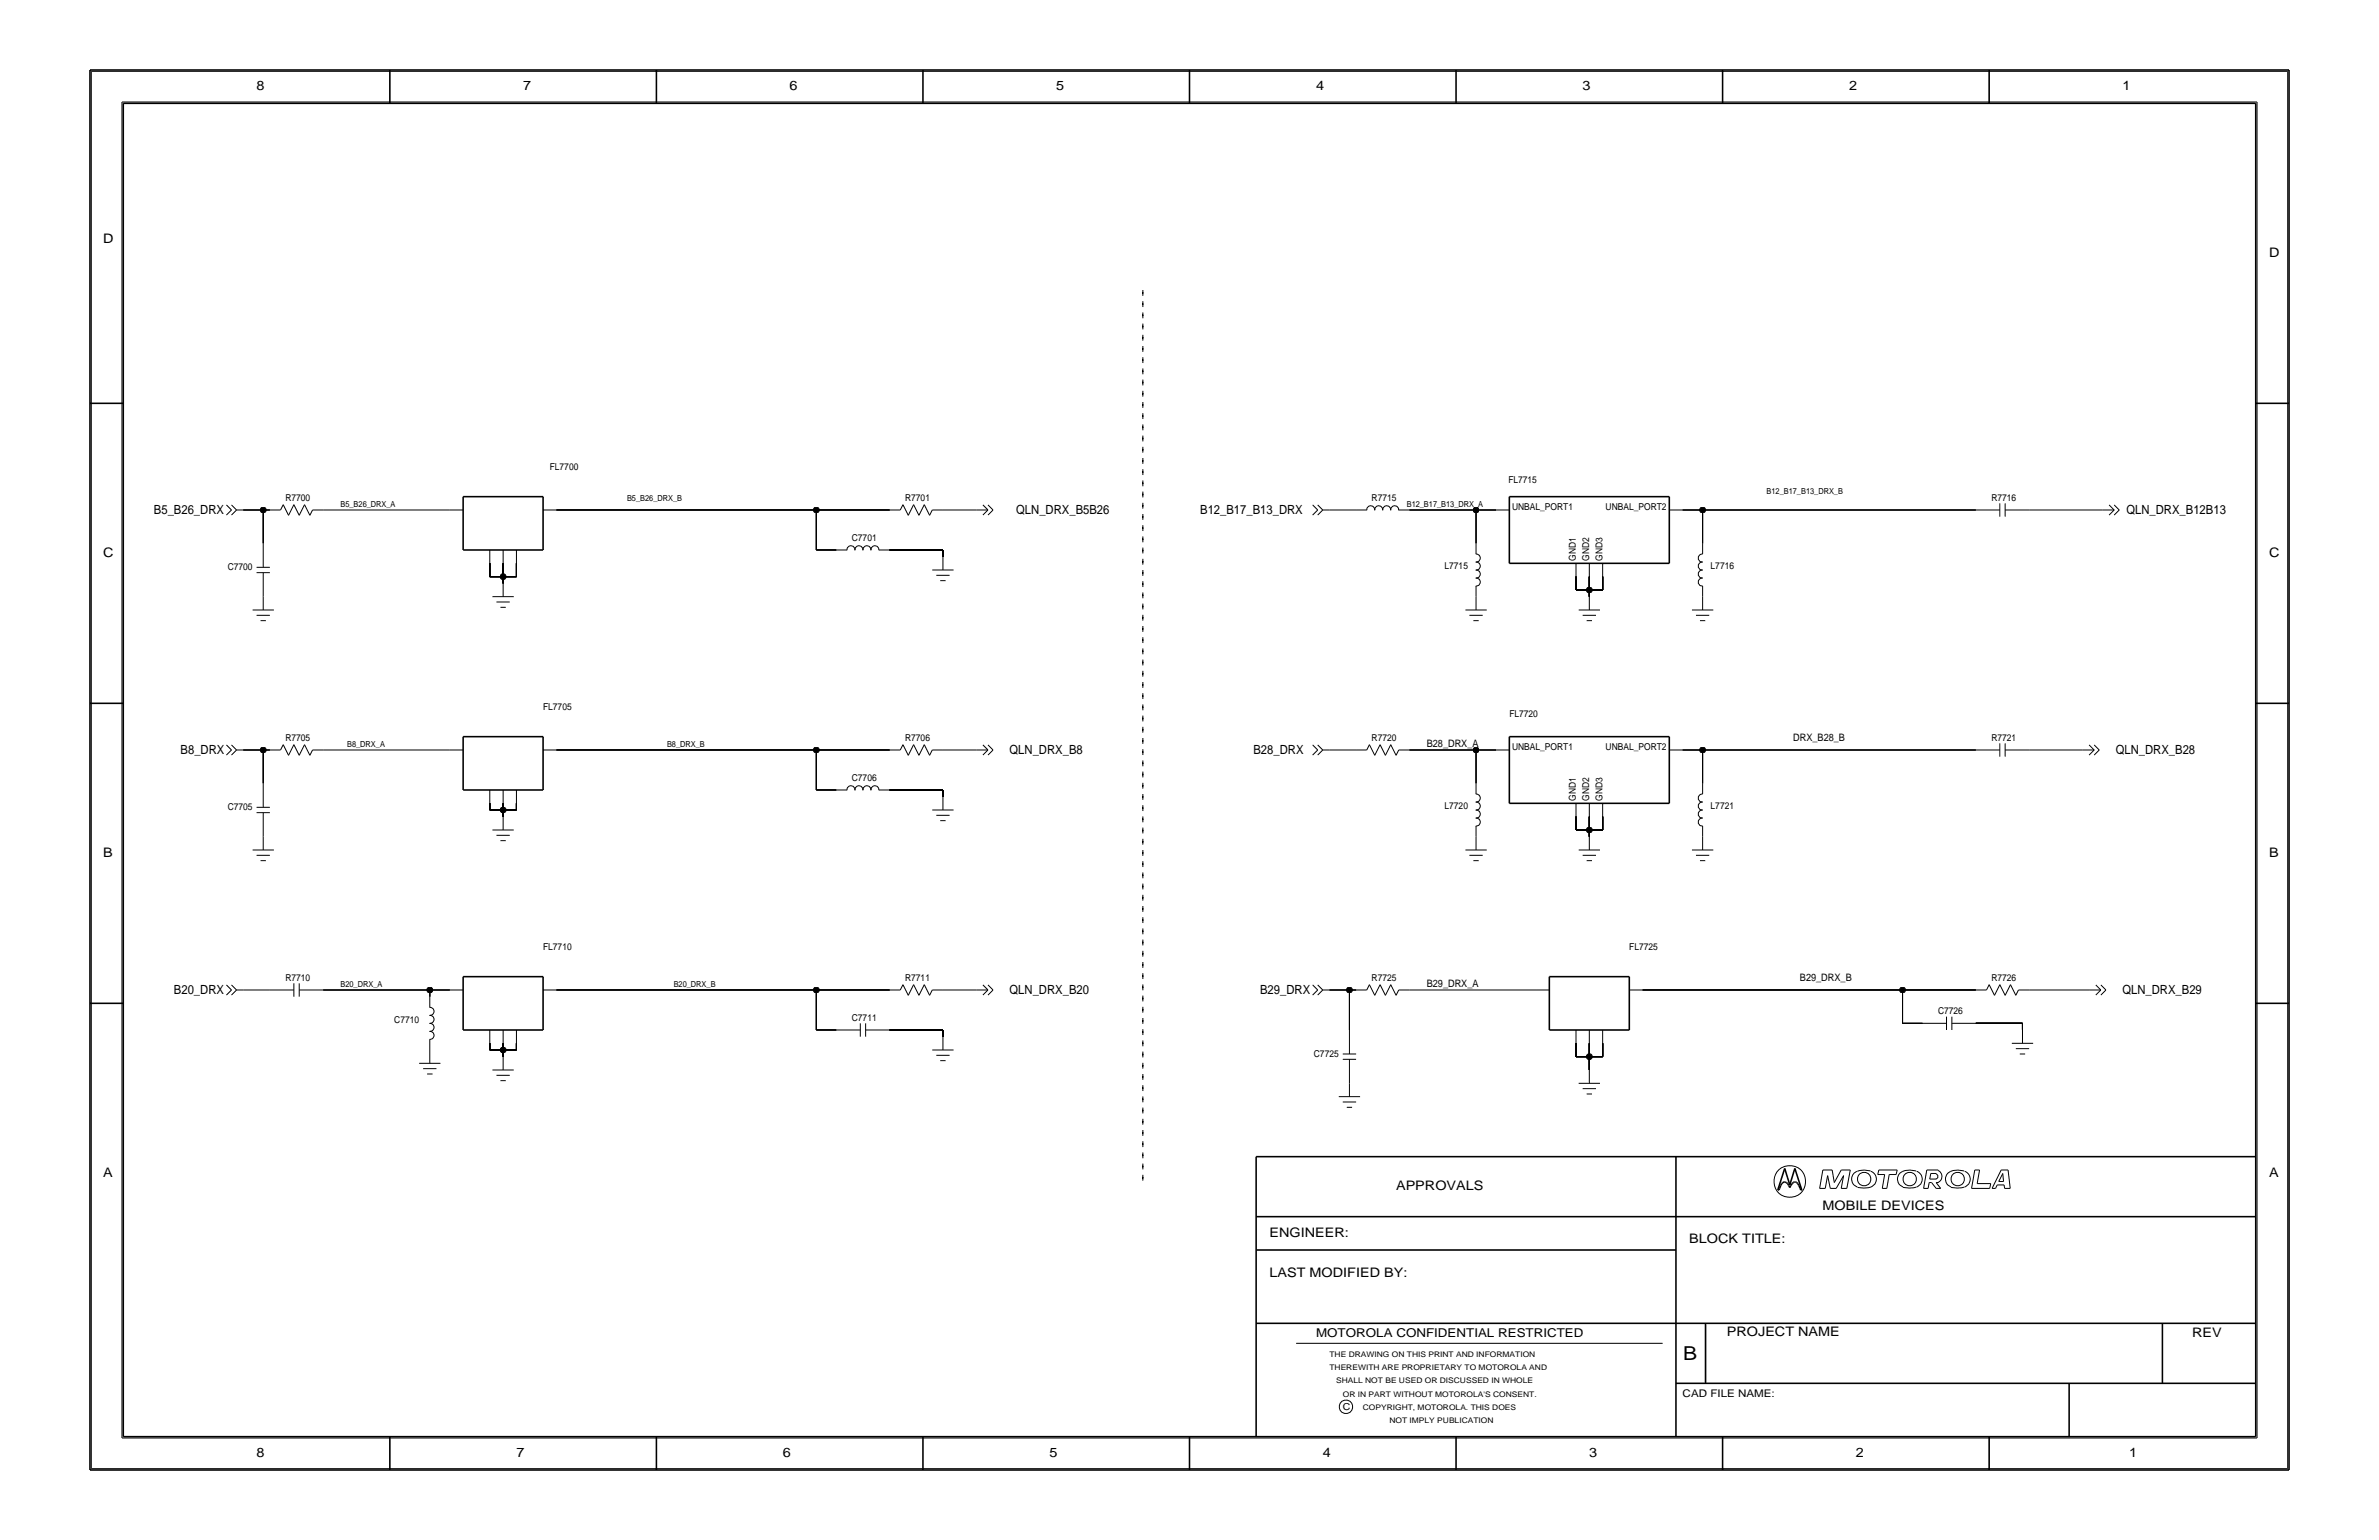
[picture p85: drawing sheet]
<svg xmlns="http://www.w3.org/2000/svg" width="432mm" height="279mm" viewBox="0 0 432 279" stroke-linecap="round" stroke-linejoin="round" font-family="sans-serif">
<defs><g id="words">
<text font-size="3.5" x="305.5" y="246.7">B</text>
<g font-size="2.4">
<text x="46.6" y="16.3">8</text>
<text x="94.9" y="16.3">7</text>
<text x="143.3" y="16.3">6</text>
<text x="191.7" y="16.3">5</text>
<text x="238.9" y="16.3">4</text>
<text x="287.3" y="16.3">3</text>
<text x="335.6" y="16.3">2</text>
<text x="385.2" y="16.3">1</text>
<text x="18.7" y="44.1">D</text>
<text x="411.8" y="46.6">D</text>
<text x="18.7" y="101">C</text>
<text x="411.8" y="101">C</text>
<text x="18.7" y="155.4">B</text>
<text x="411.8" y="155.4">B</text>
<text x="18.7" y="213.5">A</text>
<text x="253.4" y="215.9">APPROVALS</text>
<text x="411.8" y="213.5">A</text>
<text x="330.8" y="219.5">MOBILE DEVICES</text>
<text x="230.4" y="224.4">ENGINEER:</text>
<text x="306.6" y="225.6">BLOCK TITLE:</text>
<text x="230.4" y="231.6">LAST MODIFIED BY:</text>
<text x="313.4" y="242.4">PROJECT NAME</text>
<text x="397.9" y="242.5">REV</text>
<text x="46.6" y="264.3">8</text>
<text x="93.7" y="264.3">7</text>
<text x="142.1" y="264.3">6</text>
<text x="190.5" y="264.3">5</text>
<text x="240.1" y="264.3">4</text>
<text x="288.5" y="264.3">3</text>
<text x="336.9" y="264.3">2</text>
<text x="386.4" y="264.3">1</text>
</g>
<g font-size="2.3">
<text x="27.9" y="93.3">B5_B26_DRX</text>
<text x="184.5" y="93.3">QLN_DRX_B5B26</text>
<text x="217.8" y="93.3">B12_B17_B13_DRX</text>
<text x="386" y="93.3">QLN_DRX_B12B13</text>
<text x="32.8" y="136.8">B8_DRX</text>
<text x="183.2" y="136.8">QLN_DRX_B8</text>
<text x="227.5" y="136.8">B28_DRX</text>
<text x="384" y="136.8">QLN_DRX_B28</text>
<text x="31.6" y="180.3">B20_DRX</text>
<text x="183.2" y="180.3">QLN_DRX_B20</text>
<text x="228.7" y="180.3">B29_DRX</text>
<text x="385.2" y="180.3">QLN_DRX_B29</text>
</g>
<text font-size="2.2" x="238.9" y="242.5">MOTOROLA CONFIDENTIAL RESTRICTED</text>
<g font-size="1.9">
<text x="259" y="135.6">B28_DRX_A</text>
<text x="325.5" y="134.4">DRX_B28_B</text>
<text x="259" y="179.1">B29_DRX_A</text>
<text x="326.7" y="177.9">B29_DRX_B</text>
<text x="305.4" y="253.4">CAD FILE NAME:</text>
</g>
<g font-size="1.7">
<text x="99.8" y="85.3">FL7700</text>
<text x="273.8" y="87.7">FL7715</text>
<text x="51.8" y="91">R7700</text>
<text x="164.3" y="91">R7701</text>
<text x="249" y="91">R7715</text>
<text x="274.4" y="92.5">UNBAL_PORT1</text>
<text x="291.4" y="92.5">UNBAL_PORT2</text>
<text x="361.4" y="91">R7716</text>
<text x="154.6" y="98.2">C7701</text>
<text x="286.1" y="101.7" transform="rotate(-90 286.1 101.7)">GND1</text>
<text x="288.5" y="101.7" transform="rotate(-90 288.5 101.7)">GND2</text>
<text x="290.9" y="101.7" transform="rotate(-90 290.9 101.7)">GND3</text>
<text x="41.3" y="103.4">C7700</text>
<text x="262.2" y="103.2">L7715</text>
<text x="310.5" y="103.2">L7716</text>
<text x="98.6" y="128.8">FL7705</text>
<text x="274" y="130">FL7720</text>
<text x="51.8" y="134.5">R7705</text>
<text x="164.3" y="134.5">R7706</text>
<text x="249" y="134.5">R7720</text>
<text x="274.4" y="136.1">UNBAL_PORT1</text>
<text x="291.4" y="136.1">UNBAL_PORT2</text>
<text x="361.4" y="134.5">R7721</text>
<text x="154.6" y="141.6">C7706</text>
<text x="41.3" y="147">C7705</text>
<text x="262.2" y="146.8">L7720</text>
<text x="286.1" y="145.3" transform="rotate(-90 286.1 145.3)">GND1</text>
<text x="288.5" y="145.3" transform="rotate(-90 288.5 145.3)">GND2</text>
<text x="290.9" y="145.3" transform="rotate(-90 290.9 145.3)">GND3</text>
<text x="310.5" y="146.8">L7721</text>
<text x="98.6" y="172.4">FL7710</text>
<text x="295.7" y="172.4">FL7725</text>
<text x="51.8" y="178.1">R7710</text>
<text x="164.3" y="178.1">R7711</text>
<text x="249" y="178.1">R7725</text>
<text x="361.4" y="178.1">R7726</text>
<text x="71.6" y="185.7">C7710</text>
<text x="154.6" y="185.2">C7711</text>
<text x="351.8" y="184">C7726</text>
<text x="238.5" y="191.7">C7725</text>
<text x="243.7" y="255.8">C</text>
</g>
<g font-size="1.5">
<text x="320.6" y="89.6">B12_B17_B13_DRX_B</text>
<text x="61.8" y="92">B5_B26_DRX_A</text>
<text x="113.8" y="90.8">B5_B26_DRX_B</text>
<text x="255.3" y="92">B12_B17_B13_DRX_A</text>
<text x="63" y="135.6">B8_DRX_A</text>
<text x="121.1" y="135.6">B8_DRX_B</text>
<text x="61.8" y="179.1">B20_DRX_A</text>
<text x="122.3" y="179.1">B20_DRX_B</text>
</g>
<g font-size="1.4">
<text x="241.3" y="246.1">THE DRAWING ON THIS PRINT AND INFORMATION</text>
<text x="241.3" y="248.6">THEREWITH ARE PROPRIETARY TO MOTOROLA AND</text>
<text x="242.5" y="251">SHALL NOT BE USED OR DISCUSSED IN WHOLE</text>
<text x="243.7" y="253.4">OR IN PART WITHOUT MOTOROLA'S CONSENT.</text>
<text x="247.3" y="255.8">COPYRIGHT, MOTOROLA. THIS DOES</text>
<text x="252.2" y="258.2">NOT IMPLY PUBLICATION</text>
</g>
</g></defs>
<!-- layer: Nets -->
<g fill="none" stroke="#000" stroke-width=".18">
<path d="M44.1 92.5h3.7zM47.8 92.5v6.1zM47.8 92.5h1.2zM58.7 92.5h22.9zM101 92.5h47.2zM148.2 99.8h3.6zM148.2 92.5h13.3zM148.2 92.5v7.3zM161.5 99.8h9.6zM171.1 92.5h6.1zM171.1 99.8v1.2zM241.3 92.5h4.8z"/>
<path d="M255.8 92.5h12.1zM267.9 92.5h3.6zM267.9 92.5v6.1zM305.4 92.5h3.6zM309 92.5v6.1zM309 92.5h49.6zM368.3 92.5h13.3zM88.9 104.6h2.4zM88.9 102.2v2.4zM91.3 102.2v2.4zM91.3 104.6v1.2zM91.3 104.6h2.4z"/>
<path d="M93.7 102.2v2.4zM286.1 104.6v2.4zM286.1 107h2.4zM288.5 104.6v2.4zM288.5 107v1.3zM288.5 107h2.4zM290.9 104.6v2.4zM44.1 136.1h3.7zM47.8 136.1h1.2zM47.8 136.1v6zM58.7 136.1h22.9zM101 136.1h47.2z"/>
<path d="M148.2 136.1v7.2zM148.2 136.1h13.3zM171.1 136.1h6.1zM241.3 136.1h4.8zM255.8 136.1h12.1zM267.9 136.1h3.6zM267.9 136.1v6zM305.4 136.1h3.6zM309 136.1v6zM309 136.1h49.6zM368.3 136.1h9.7zM88.9 145.7v1.3z"/>
<path d="M88.9 147h2.4zM91.3 145.7v1.3zM91.3 147v1.2zM91.3 147h2.4zM93.7 145.7v1.3zM148.2 143.3h3.6zM161.5 143.3h9.6zM171.1 143.3v1.2zM286.1 148.2v2.4zM286.1 150.6h2.4zM288.5 150.6v1.2zM288.5 148.2v2.4z"/>
<path d="M288.5 150.6h2.4zM290.9 148.2v2.4zM44.1 179.6h4.9zM58.7 179.6h19.3zM78 179.6v1.2zM78 179.6h3.6zM101 179.6h47.2zM148.2 179.6v7.3zM148.2 179.6h13.3zM171.1 179.6h6.1zM241.3 179.6h3.6zM244.9 179.6h1.2z"/>
<path d="M244.9 179.6v7.3zM255.8 179.6h23zM298.1 179.6h47.2zM345.3 179.6v6.1zM345.3 179.6h13.3zM368.3 179.6h10.9zM88.9 189.3v1.2zM88.9 190.5h2.4zM91.3 189.3v1.2zM91.3 190.5v1.2zM91.3 190.5h2.4zM93.7 189.3v1.2z"/>
<path d="M148.2 186.9h3.6zM161.5 186.9h9.6zM171.1 186.9v1.2zM286.1 191.7h2.4zM286.1 189.3v2.4zM288.5 191.7v2.4zM288.5 189.3v2.4zM288.5 191.7h2.4zM290.9 189.3v2.4zM345.3 185.7h3.6zM358.6 185.7h8.5zM367.1 185.7v1.2z"/>
</g>
<path d="M207.4 52.6v162.1z" fill="none" stroke="#000" stroke-width=".18" stroke-dasharray=".7 1.4" stroke-linecap="butt"/>
<g fill="#000" stroke="#000" stroke-width=".18">
<circle cx="47.8" cy="92.5" r=".53"/>
<circle cx="148.2" cy="92.5" r=".53"/>
<circle cx="267.9" cy="92.5" r=".53"/>
<circle cx="309" cy="92.5" r=".53"/>
<circle cx="91.3" cy="104.6" r=".53"/>
<circle cx="288.5" cy="107" r=".53"/>
<circle cx="47.8" cy="136.1" r=".53"/>
<circle cx="148.2" cy="136.1" r=".53"/>
<circle cx="267.9" cy="136.1" r=".53"/>
<circle cx="309" cy="136.1" r=".53"/>
<circle cx="91.3" cy="147" r=".53"/>
<circle cx="288.5" cy="150.6" r=".53"/>
<circle cx="78" cy="179.6" r=".53"/>
<circle cx="148.2" cy="179.6" r=".53"/>
<circle cx="244.9" cy="179.6" r=".53"/>
<circle cx="345.3" cy="179.6" r=".53"/>
<circle cx="91.3" cy="190.5" r=".53"/>
<circle cx="288.5" cy="191.7" r=".53"/>
</g>
<!-- layer: Components -->
<g fill="none" stroke="#000" stroke-width=".18">
<path d="M41.1 91.6l.9 .9zM42 92.5l-.9 .9zM42 91.6l.9 .9zM42.9 92.5l-.9 .9zM42.9 92.5h1.2zM47.8 98.6v4.3zM49 92.5h1.9zM51.4 91.6l1 1.9zM51.4 91.6l-.5 .9zM53.3 91.6l-.9 1.9zM53.3 91.6l1 1.9zM55.3 91.6l.9 1.9z"/>
<path d="M55.3 91.6l-1 1.9zM56.7 92.5l-.5 1zM56.7 92.5h2zM81.6 92.5h2.5zM88.9 99.8v2.4zM91.3 99.8v2.4zM93.7 99.8v2.4zM98.6 92.5h2.4zM151.8 99.8h1.9zM153.7 99.8a.71 .71 0 0 1 .7-.8 .71 .71 0 0 1 .7 .8M155.2 99.8a.71 .71 0 0 1 .7-.8 .71 .71 0 0 1 .7 .8M156.6 99.8a.71 .71 0 0 1 .7-.8 .71 .71 0 0 1 .7 .8"/>
<path d="M158.1 99.8a.71 .71 0 0 1 .7-.8 .71 .71 0 0 1 .7 .8M159.5 99.8h2zM161.5 92.5h1.9zM163.9 91.6l1 1.9zM163.9 91.6l-.5 .9zM165.8 91.6l-.9 1.9zM165.8 91.6l1 1.9zM167.8 91.6l.9 1.9zM167.8 91.6l-1 1.9zM169.2 92.5l-.5 1zM169.2 92.5h1.9zM177.2 92.5h2.1z"/>
<path d="M178.4 91.6l.9 .9zM178.4 93.4l.9-.9zM179.3 91.6l.9 .9zM179.3 93.4l.9-.9zM238.3 91.6l.9 .9zM239.2 92.5l-.9 .9zM239.2 91.6l.9 .9zM240.1 92.5l-.9 .9zM240.1 92.5h1.2zM246.1 92.5h2zM248.1 92.6a.71 .71 0 0 1 .7-.8 .71 .71 0 0 1 .7 .8M249.5 92.6a.71 .71 0 0 1 .7-.8 .71 .71 0 0 1 .7 .8"/>
<path d="M251 92.6a.71 .71 0 0 1 .7-.8 .71 .71 0 0 1 .7 .8M252.4 92.6a.71 .71 0 0 1 .7-.8 .71 .71 0 0 1 .7 .8M253.9 92.5h1.9zM267.9 98.6v1.9zM271.5 92.5h2.5zM303 92.5h2.4zM309 98.6v1.9zM358.6 92.5h4.4zM363 91.3v2.4zM363.9 92.5h4.4zM363.9 91.3v2.4zM381.6 92.5h2.1z"/>
<path d="M382.8 91.6l.9 .9zM382.8 93.4l.9-.9zM383.7 91.6l1 .9zM383.7 93.4l1-.9zM45.8 110.7h3.9zM46.6 102.9h2.4zM46.6 111.6h2.4zM46.6 103.9h2.4zM47.3 112.6h1zM47.8 108.3v2.4zM47.8 103.9v4.4zM89.4 108.3h3.9z"/>
<path d="M90.1 109.2h2.4zM90.8 110.2h1zM91.3 105.8v2.5zM169.2 103.4h3.9zM169.9 104.4h2.5zM170.7 105.3h.9zM171.1 101v2.4zM266 110.7h3.8zM266.7 111.6h2.4zM267.4 112.6h1zM267.9 100.6a.71 .71 0 0 1 .8 .7 .71 .71 0 0 1-.8 .7M267.9 103.5a.71 .71 0 0 1 .8 .7 .71 .71 0 0 1-.8 .7"/>
<path d="M267.9 104.9a.71 .71 0 0 1 .8 .7 .71 .71 0 0 1-.8 .7M267.9 102a.71 .71 0 0 1 .8 .7 .71 .71 0 0 1-.8 .7M267.9 106.3v2zM267.9 108.3v2.4zM286.1 102.2v2.4zM286.5 110.7h3.9zM287.3 111.6h2.4zM288 112.6h1zM288.5 102.2v2.4zM288.5 108.3v2.4zM290.9 102.2v2.4zM307.1 110.7h3.9z"/>
<path d="M307.8 111.6h2.4zM308.5 112.6h1zM309 106.3v2zM309 108.3v2.4zM309 100.6a.71 .71 0 0 0-.7 .7 .71 .71 0 0 0 .7 .7M309 103.5a.71 .71 0 0 0-.7 .7 .71 .71 0 0 0 .7 .7M309 104.9a.71 .71 0 0 0-.7 .7 .71 .71 0 0 0 .7 .7M309 102a.71 .71 0 0 0-.7 .7 .71 .71 0 0 0 .7 .7M41.1 135.2l.9 .9zM42 136.1l-.9 .9zM42 135.2l.9 .9zM42.9 136.1l-.9 .9z"/>
<path d="M42.9 136.1h1.2zM49 136.1h1.9zM51.4 135.1l1 1.9zM51.4 135.1l-.5 1zM53.3 135.1l-.9 1.9zM53.3 135.1l1 1.9zM55.3 135.1l.9 1.9zM55.3 135.1l-1 1.9zM56.7 136.1l-.5 .9zM56.7 136.1h2zM81.6 136.1h2.5zM98.6 136.1h2.4z"/>
<path d="M161.5 136.1h1.9zM163.9 135.1l1 1.9zM163.9 135.1l-.5 1zM165.8 135.1l-.9 1.9zM165.8 135.1l1 1.9zM167.8 135.1l.9 1.9zM167.8 135.1l-1 1.9zM169.2 136.1l-.5 .9zM169.2 136.1h1.9zM177.2 136.1h2.1zM178.4 135.2l.9 .9zM178.4 137l.9-.9z"/>
<path d="M179.3 135.2l.9 .9zM179.3 137l.9-.9zM238.3 135.2l.9 .9zM239.2 136.1l-.9 .9zM239.2 135.2l.9 .9zM240.1 136.1l-.9 .9zM240.1 136.1h1.2zM246.1 136.1h2zM248.6 135.1l.9 1.9zM248.6 135.1l-.5 1zM250.5 135.1l-1 1.9zM250.5 135.1l1 1.9z"/>
<path d="M252.4 135.1l1 1.9zM252.4 135.1l-.9 1.9zM253.9 136.1l-.5 .9zM253.9 136.1h1.9zM271.5 136.1h2.5zM303 136.1h2.4zM358.6 136.1h4.4zM363 134.9v2.4zM363.9 136.1h4.4zM363.9 134.9v2.4zM378 136.1h2.1zM379.2 135.2l.9 .9z"/>
<path d="M379.2 137l.9-.9zM380.1 135.2l.9 .9zM380.1 137l.9-.9zM45.8 154.2h3.9zM46.6 146.5h2.4zM46.6 147.4h2.4zM46.6 155.2h2.4zM47.3 156.1h1zM47.8 147.4v4.4zM47.8 142.1v4.4zM47.8 151.8v2.4zM88.9 143.3v2.4z"/>
<path d="M89.4 150.6h3.9zM90.1 151.6h2.4zM90.8 152.5h1zM91.3 143.3v2.4zM91.3 148.2v2.4zM93.7 143.3v2.4zM151.8 143.3h1.9zM153.7 143.4a.71 .71 0 0 1 .7-.8 .71 .71 0 0 1 .7 .8M155.2 143.4a.71 .71 0 0 1 .7-.8 .71 .71 0 0 1 .7 .8M156.6 143.4a.71 .71 0 0 1 .7-.8 .71 .71 0 0 1 .7 .8M158.1 143.4a.71 .71 0 0 1 .7-.8 .71 .71 0 0 1 .7 .8M159.5 143.3h2z"/>
<path d="M169.2 147h3.9zM169.9 147.9h2.5zM170.7 148.9h.9zM171.1 144.5v2.5zM266 154.2h3.8zM266.7 155.2h2.4zM267.4 156.1h1zM267.9 144.1a.71 .71 0 0 1 .8 .7 .71 .71 0 0 1-.8 .7M267.9 147a.71 .71 0 0 1 .8 .7 .71 .71 0 0 1-.8 .7M267.9 148.5a.71 .71 0 0 1 .8 .7 .71 .71 0 0 1-.8 .7M267.9 145.6a.71 .71 0 0 1 .8 .7 .71 .71 0 0 1-.8 .7M267.9 149.9v1.9z"/>
<path d="M267.9 142.1v2zM267.9 151.8v2.4zM286.1 145.7v2.5zM286.5 154.2h3.9zM287.3 155.2h2.4zM288 156.1h1zM288.5 145.7v2.5zM288.5 151.8v2.4zM290.9 145.7v2.5zM307.1 154.2h3.9zM307.8 155.2h2.4zM308.5 156.1h1z"/>
<path d="M309 149.9v1.9zM309 142.1v2zM309 151.8v2.4zM309 144.1a.71 .71 0 0 0-.7 .7 .71 .71 0 0 0 .7 .7M309 147a.71 .71 0 0 0-.7 .7 .71 .71 0 0 0 .7 .7M309 148.5a.71 .71 0 0 0-.7 .7 .71 .71 0 0 0 .7 .7M309 145.6a.71 .71 0 0 0-.7 .7 .71 .71 0 0 0 .7 .7M41.1 178.7l.9 .9zM42 179.6l-.9 .9zM42 178.7l.9 .9zM42.9 179.6l-.9 .9zM42.9 179.6h1.2z"/>
<path d="M49 179.6h4.3zM53.3 178.4v2.4zM54.3 179.6h4.4zM54.3 178.4v2.4zM81.6 179.6h2.5zM98.6 179.6h2.4zM161.5 179.6h1.9zM163.9 178.6l1 2zM163.9 178.6l-.5 1zM165.8 178.6l-.9 2zM165.8 178.6l1 2zM167.8 178.6l.9 2z"/>
<path d="M167.8 178.6l-1 2zM169.2 179.6l-.5 1zM169.2 179.6h1.9zM177.2 179.6h2.1zM178.4 178.7l.9 .9zM179.3 178.7l.9 .9zM238.3 178.7l.9 .9zM239.2 179.6l-.9 .9zM239.2 178.7l.9 .9zM240.1 179.6l-.9 .9zM240.1 179.6h1.2zM246.1 179.6h2z"/>
<path d="M248.6 178.6l.9 2zM248.6 178.6l-.5 1zM250.5 178.6l-1 2zM250.5 178.6l1 2zM252.4 178.6l1 2zM252.4 178.6l-.9 2zM253.9 179.6l-.5 1zM253.9 179.6h1.9zM278.8 179.6h2.4zM295.7 179.6h2.4zM358.6 179.6h2zM361 178.6l1 2z"/>
<path d="M361 178.6l-.4 1zM363 178.6l-1 2zM363 178.6l.9 2zM364.9 178.6l1 2zM364.9 178.6l-1 2zM366.4 179.6l-.5 1zM366.4 179.6h1.9zM379.2 179.6h2.1zM380.4 178.7l.9 .9zM381.3 178.7l.9 .9zM76.1 192.9h3.8zM76.8 193.9h2.4z"/>
<path d="M77.5 194.9h1zM78 182.8a.71 .71 0 0 1 .8 .7 .71 .71 0 0 1-.8 .7M78 185.7a.71 .71 0 0 1 .8 .7 .71 .71 0 0 1-.8 .7M78 187.2a.71 .71 0 0 1 .8 .7 .71 .71 0 0 1-.8 .7M78 184.3a.71 .71 0 0 1 .8 .7 .71 .71 0 0 1-.8 .7M78 188.6v1.9zM78 180.8v2zM78 190.5v2.4zM88.9 186.9v2.4zM89.4 194.1h3.9zM90.1 195.1h2.4zM90.8 196.1h1z"/>
<path d="M91.3 191.7v2.4zM91.3 186.9v2.4zM93.7 186.9v2.4zM151.8 186.9h4.3zM156.1 185.7v2.4zM157.1 186.9h4.4zM157.1 185.7v2.4zM169.2 190.5h3.9zM169.9 191.5h2.5zM170.7 192.4h.9zM171.1 188.1v2.4zM178.4 180.5l.9-.9z"/>
<path d="M179.3 180.5l.9-.9zM243 199h3.9zM243.7 191.2h2.4zM243.7 192.2h2.4zM243.7 199.9h2.4zM244.9 192.2v4.3zM244.9 186.9v4.3zM244.9 196.5v2.5zM286.1 186.9v2.4zM286.5 196.5h3.9zM287.3 197.5h2.4zM288 198.5h1z"/>
<path d="M288.5 194.1v2.4zM288.5 186.9v2.4zM290.9 186.9v2.4zM348.9 185.7h4.4zM353.3 184.5v2.4zM354.3 185.7h4.3zM354.3 184.5v2.4zM365.2 189.3h3.8zM365.9 190.3h2.4zM366.6 191.2h1zM367.1 186.9v2.4zM380.4 180.5l.9-.9z"/>
<path d="M381.3 180.5l.9-.9zM244.4 200.9h1z"/>
</g>
<g fill="none" stroke="#000" stroke-width=".29">
<path d="M84.1 99.8h14.5zM84.1 90.1h14.5zM84.1 90.1v9.7zM98.6 90.1v9.7zM274 90.1h29zM274 90.1v12.1zM303 90.1v12.1zM274 102.2h29zM84.1 133.7h14.5zM84.1 133.7v9.6zM98.6 133.7v9.6zM274 133.7h29z"/>
<path d="M274 133.7v12zM303 133.7v12zM84.1 143.3h14.5zM274 145.7h29zM84.1 177.2h14.5zM84.1 177.2v9.7zM98.6 177.2v9.7zM281.2 177.2h14.5zM281.2 177.2v9.7zM295.7 177.2v9.7zM84.1 186.9h14.5zM281.2 186.9h14.5z"/>
</g>
<!-- layer: Page Border and Title Block -->
<g fill="none" stroke="#000" stroke-width=".29">
<path d="M16.3 12.7h399.2zM16.3 12.7v254zM22.4 18.7h387zM22.4 18.7v242zM70.8 12.7v6zM119.1 12.7v6zM167.5 12.7v6zM215.9 12.7v6zM264.3 12.7v6zM312.7 12.7v6zM361 12.7v6zM409.4 18.7v242z"/>
<path d="M415.5 12.7v254zM16.3 73.2h6.1zM409.4 73.2h6.1zM16.3 127.6h6.1zM409.4 127.6h6.1zM16.3 182h6.1zM409.4 182h6.1zM228 209.9v50.8zM228 209.9h181.4zM304.2 209.9v50.8zM322.7 215.9h.2zM323 215.6l-.1 .3z"/>
<path d="M323.2 215.1l-.2 .5zM323.4 214.7l-.2 .4zM323.6 214.5l.2-.1zM323.6 214.5l-.2 .2zM323.8 214.4h.2zM323.9 212l1 3zM323.9 212l-1.2 3.9zM324 214.4l.2 .1zM324.2 214.5l.3 .2zM324.5 214.7l.2 .4zM324.7 215.1l.2 .4zM325 215.1l-.1 .4z"/>
<path d="M325.3 214.7l-.3 .4zM325.5 214.5l.2-.1zM325.5 214.5l-.2 .2zM325.7 214.4h.2zM325.8 212l1.2 3.9zM325.8 212l-.9 3zM325.9 214.4l.2 .1zM326.1 214.5l.2 .2zM326.3 214.7l.2 .4zM326.5 215.1l.2 .5zM326.7 215.6l.1 .3zM326.8 215.9h.2z"/>
<path d="M228 220.7h181.4zM228 226.8h76.2zM228 240.1h181.4zM304.2 251h105.2zM309.6 240.1v10.9zM375.6 251v9.7zM392.5 240.1v10.9zM16.3 266.7h399.2zM22.4 260.7h387zM70.8 260.7v6zM119.1 260.7v6zM167.5 260.7v6z"/>
<path d="M215.9 260.7v6zM264.3 260.7v6zM312.7 260.7v6zM361 260.7v6z"/>
</g>
<g fill="none" stroke="#000" stroke-width=".18">
<path d="M16.6 12.9v253.6zM16.6 12.9h398.6zM22.1 18.5v242.4zM22.1 18.5h387.6zM409.7 18.5v242.4zM415.2 12.9v253.6zM330.3 215.6h1zM330.9 212.3h1.6zM330.9 212.3l-.6 3.3zM331.7 213.3l-.4 2.3zM331.7 213.3l.5 2.3zM332.2 215.6h1.1z"/>
<path d="M332.5 212.3l.4 2.2zM334.2 212.3h1.6zM334.2 212.3l-1.3 2.2zM334.2 215.6h1zM334.6 213.3l-.4 2.3zM334.6 213.3l-1.3 2.3zM335.8 212.3l-.6 3.3zM337 212.5a1.52 1.52 0 0 0-.9 1.5 1.52 1.52 0 0 0 1 1.4M339.5 212.5l-.1-.1a3.8 3.8 0 0 0-2.3 .1M339.6 212.5a1.56 1.56 0 0 1 .9 1.8 1.56 1.56 0 0 1-1.6 1.2l-1.8-.1M340.8 213.1h1.3zM341 212.3h3.4z"/>
<path d="M341 212.3l-.2 .8zM341.6 215.6h.9zM342.1 213.1l-.5 2.5zM342.9 213.1l-.4 2.5zM342.9 213.1h1.3zM344.4 212.3l-.2 .8zM347.8 212.5a2.85 2.85 0 0 0-3.2 .7 1.55 1.55 0 0 0 .8 2.2M347.8 215.4l-1.3 .1-1.1-.1M347.9 212.5a1.51 1.51 0 0 1 1 1.4 1.51 1.51 0 0 1-1 1.5M349.1 215.6h.9zM349.7 212.3h2.1zM349.7 212.3l-.6 3.3z"/>
<path d="M350.2 214.5h.4zM350.2 214.5l-.2 1.1zM350.3 213.9h1.1zM350.4 212.9h1zM350.4 212.9l-.1 1zM350.6 214.5l.8 1.1zM351.4 213a.47 .47 0 0 1 .3 .5 .47 .47 0 0 1-.3 .4M351.4 214.5l.8 1.1zM351.4 214.5h.4zM351.4 215.6h.8zM351.8 212.4a1.18 1.18 0 0 1 .7 1.1 1.18 1.18 0 0 1-.7 1M356.5 212.5a2.85 2.85 0 0 0-3.2 .7 1.55 1.55 0 0 0 .8 2.2"/>
<path d="M356.5 215.4l-1.3 .1-1.1-.1M356.6 212.5a1.51 1.51 0 0 1 1 1.4 1.51 1.51 0 0 1-1 1.5M357.8 215.6h3.3zM358.4 212.3h.9zM358.4 212.3l-.6 3.3zM358.9 214.7h2.4zM359.3 212.3l-.4 2.4zM361.3 214.7l-.2 .9zM361.6 215.6h.6zM362.5 215h1.3zM362.5 215l-.3 .6zM362.8 214.4h.9z"/>
<path d="M363.2 212.3l-1.6 3.3zM363.2 212.3h1.3zM363.5 212.9l-.7 1.5zM363.5 212.9l.2 1.5zM363.8 215v.6zM363.8 215.6h1.1zM364.5 212.3l.4 3.3zM235.3 243.7h66.5zM16.6 266.5h398.6zM22.1 260.9h387.6z"/>
<circle cx="324.8" cy="214.4" r="2.88"/>
<circle cx="338.3" cy="213.9" r="1.22"/>
<circle cx="346.6" cy="213.9" r="1.22"/>
<circle cx="355.3" cy="213.9" r="1.22"/>
<circle cx="244.3" cy="255.2" r="1.22"/>
</g>
<use href="#words"/>
</svg>
